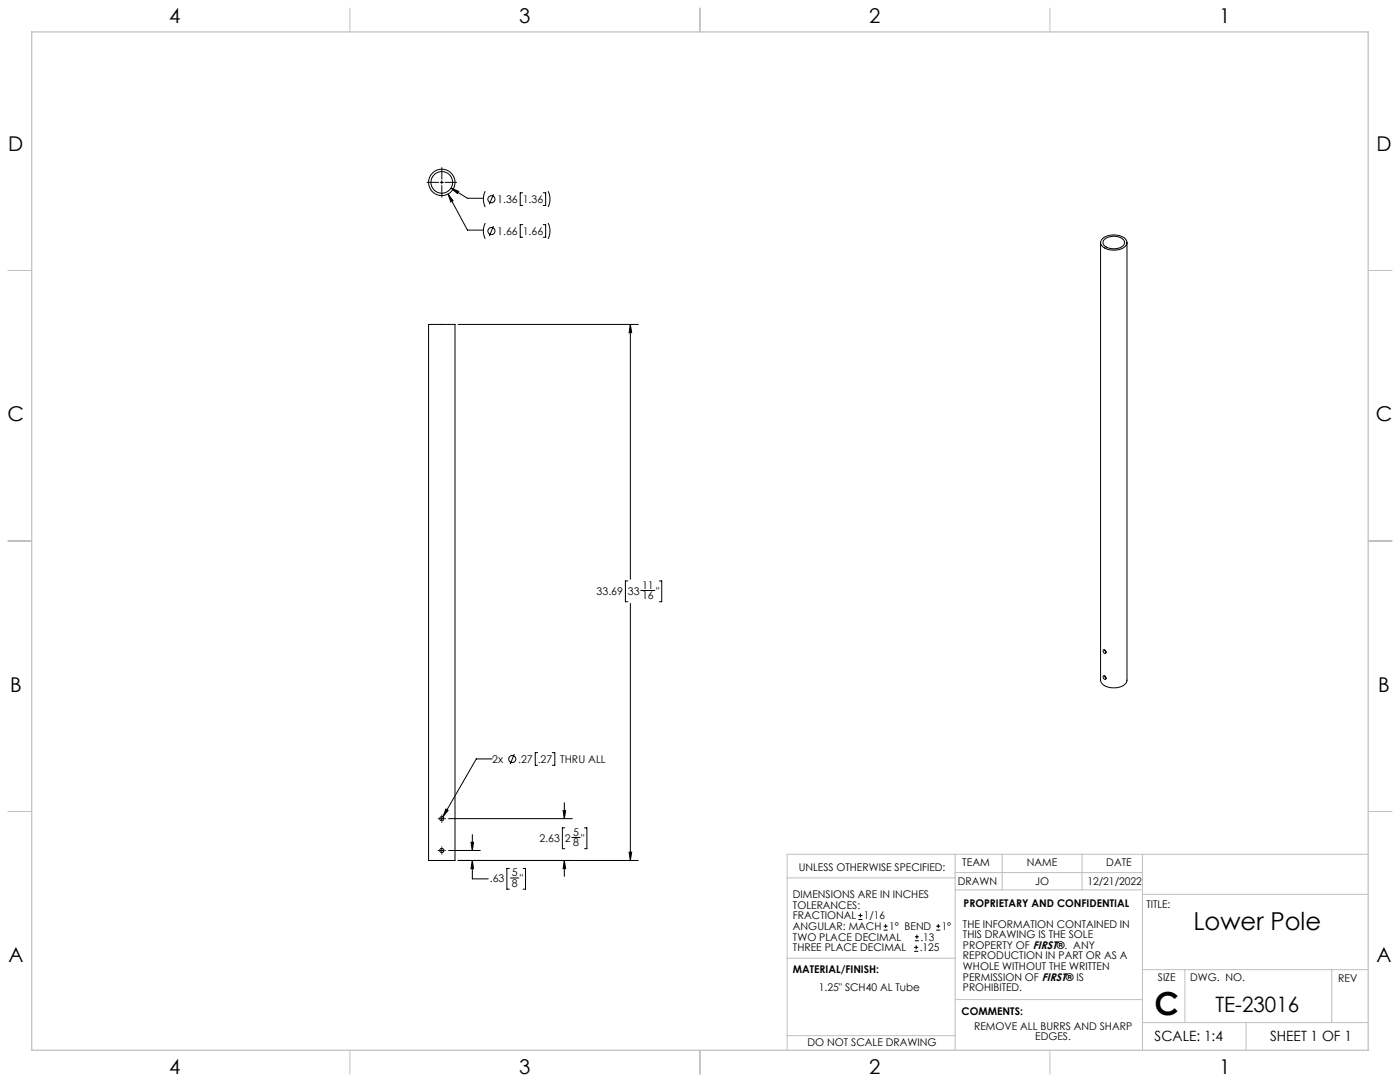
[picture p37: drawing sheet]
<svg xmlns="http://www.w3.org/2000/svg" width="559mm" height="432mm" viewBox="0 0 559 432" stroke-linecap="round" stroke-linejoin="round" font-family="sans-serif">
<defs><g id="words">
<text font-size="12.7" x="460.9" y="405.2">C</text>
<text font-size="9.9" x="476.3" y="371.2">Lower Pole</text>
<text font-size="8.5" x="485.1" y="404">TE-23016</text>
<g font-size="8.1">
<text x="67.6" y="9.3">4</text>
<text x="207.3" y="9.3">3</text>
<text x="347" y="9.3">2</text>
<text x="486.7" y="9.3">1</text>
<text x="3.3" y="60.1">D</text>
<text x="549.4" y="60.1">D</text>
<text x="3" y="168">C</text>
<text x="549.1" y="168">C</text>
<text x="4" y="276">B</text>
<text x="550.1" y="276">B</text>
<text x="3.3" y="383.9">A</text>
<text x="549.4" y="383.9">A</text>
<text x="67.6" y="428.4">4</text>
<text x="207.3" y="428.4">3</text>
<text x="347" y="428.4">2</text>
<text x="486.7" y="428.4">1</text>
</g>
<g font-size="5.6">
<text x="460.9" y="415.2">SCALE: 1:4</text>
<text x="507" y="415.2">SHEET 1 OF 1</text>
</g>
<g font-size="4.2">
<text x="198.5" y="81">1.36</text>
<text x="208.6" y="81">1.36</text>
<text x="198.5" y="93.7">1.66</text>
<text x="208.6" y="93.7">1.66</text>
<text x="238.1" y="237.3">33.69</text>
<text x="250.6" y="237.3">33</text>
<text x="256.2" y="235">11</text>
<text x="256.2" y="239.2">16</text>
<text x="261.9" y="237.3">&quot;</text>
<text x="196.5" y="304.5">2x</text>
<text x="206.8" y="304.5">.27</text>
<text x="214.6" y="304.5">.27</text>
<text x="223.6" y="304.5">THRU ALL</text>
<text x="215.3" y="335.9">2.63</text>
<text x="225.4" y="335.9">2</text>
<text x="228.7" y="333.6">5</text>
<text x="232" y="335.9">&quot;</text>
<text x="228.7" y="337.8">8</text>
<text x="318.8" y="347.7">UNLESS OTHERWISE SPECIFIED:</text>
<text x="384.1" y="345.5">TEAM</text>
<text x="409.9" y="345.7">NAME</text>
<text x="441.6" y="345.7">DATE</text>
<text x="195.5" y="352.1">.63</text>
<text x="204.2" y="349.7">5</text>
<text x="204.2" y="353.9">8</text>
<text x="207.5" y="352.1">&quot;</text>
<text x="382.3" y="353.3">DRAWN</text>
<text x="413.2" y="353.3">JO</text>
<text x="434" y="353.3">12/21/2022</text>
<text x="316.5" y="358.5">DIMENSIONS ARE IN INCHES</text>
<text x="316.5" y="362.7">TOLERANCES:</text>
<text x="384.6" y="361.9">PROPRIETARY AND CONFIDENTIAL</text>
<text x="457.6" y="362.3">TITLE:</text>
<text x="316.5" y="371.2">ANGULAR: MACH</text>
<text x="316.5" y="366.9">FRACTIONAL</text>
<text x="344.8" y="366.9">1/16</text>
<text x="354.9" y="371.2">1° BEND</text>
<text x="375.9" y="371.2">1°</text>
<text x="384.4" y="370.2">THE INFORMATION CONTAINED IN</text>
<text x="316.5" y="375.4">TWO PLACE DECIMAL</text>
<text x="367.4" y="375.4">.13</text>
<text x="384.4" y="374.4">THIS DRAWING IS THE SOLE</text>
<text x="316.5" y="379.6">THREE PLACE DECIMAL</text>
<text x="367.1" y="379.6">.125</text>
<text x="384.4" y="378.6">PROPERTY OF FIRST®. ANY</text>
<text x="384.4" y="382.9">REPRODUCTION IN PART OR AS A</text>
<text x="316.5" y="388.4">MATERIAL/FINISH:</text>
<text x="384.4" y="387.1">WHOLE WITHOUT THE WRITTEN</text>
<text x="326.8" y="395.6">1.25&quot; SCH40 AL Tube</text>
<text x="384.4" y="391.3">PERMISSION OF FIRST® IS</text>
<text x="384.4" y="395.6">PROHIBITED.</text>
<text x="462.2" y="391.3">SIZE</text>
<text x="475.1" y="391.3">DWG. NO.</text>
<text x="534.1" y="391.8">REV</text>
<text x="383.8" y="405.1">COMMENTS:</text>
<text x="388.8" y="410.9">REMOVE ALL BURRS AND SHARP</text>
<text x="322.3" y="417.6">DO NOT SCALE DRAWING</text>
<text x="413.2" y="415.2">EDGES.</text>
</g>
</g></defs>
<g fill="none" stroke="#c0c0c0" stroke-width=".4">
<path d="M139.7 3.2v9.5M279.4 3.2v9.5M419.1 3.2v9.5M3.1 107.9h9.6M546.1 107.9h9.5M3.1 215.9h9.6M546.1 215.9h9.5M3.1 323.8h9.6M546.1 323.8h9.5M314.2 350.3h67M381.2 340.9v78.2M381.2 355.1h74.8"/>
<path d="M381.2 348.2h74.8M400 340.9v14.2M431.9 340.9v14.2M456 340.9v78.2M456 356.9h90.1M546.1 340.9h-231.9v78.2M314.2 382.4h67.2M381.2 398.9h74.8M456 387h90.1M472.9 387v21.1M531.6 387v21.1M139.7 419.1v9.6"/>
<path d="M279.4 419.1v9.6M314.2 413.3h67M419.1 419.1v9.6M456 408.1h90.1M497.4 408.1v11"/>
</g>
<path d="M12.7 12.7h533.4v406.4h-533.4z" fill="none" stroke="#c0c0c0" stroke-width=".5"/>
<g fill="none" stroke="#000" stroke-width=".4">
<path d="M170.4 72.8h4.7M175.5 78h.1M175.7 72.8h1.3M176.4 66.9v4.6M176.4 72.1v1.3M176.4 74v4.7M177.6 72.8h4.6M178.8 77.4l2 2.7-.8 .5zM178.8 77.4l7.8 14.4h6.3M180 75.1l6.6 4h6.3M180 75.1l3.1 1.3-.5 .8zM193.7 76.3a7.1 7.1 0 0 0 0 6.3"/>
<path d="M197 77.5l-1.7 4M208.6 76.9h-1v5.1h1M216.8 76.9h1v5.1h-1M218.8 76.3a7.1 7.1 0 0 1 0 6.3M193.7 89a7.1 7.1 0 0 0 0 6.3M197 90.2l-1.7 4M208.6 89.6h-1v5.1h1M216.8 89.6h1v5.1h-1M218.8 89a7.1 7.1 0 0 1 0 6.3M439.3 96.8v174.7a4.7 4.7 0 0 0 5.3 3 4.6 4.6 0 0 0 5.2-3v-174.7M440 95.3a7 7 0 0 1 9.7 .7 2.74 2.74 0 0 1-2.5 3.4 6.8 6.8 0 0 1-7.7-1.8l-.2-1.2zM440.8 95.6a5.7 5.7 0 0 1 8 .7 2.57 2.57 0 0 1-2.7 2.8 5.2 5.2 0 0 1-5.8-1.8v-1z"/>
<path d="M171.1 129.5h10.5v213.9h-10.5zM182.9 129.5h71.9M251.6 129.5l.5 3.3h-1zM251.6 129.5v101.7M250.6 231.8h-1v8.3h1M255.8 235.7h5.6M263.2 231.8h.9v8.3h-.9M251.6 240.8v102.6M440.4 259.3a.79 .79 0 0 1 .9 .5 .79 .79 0 0 1-.3 1l-.7-.8zM441 259.4l.5 .9M440.4 269.7a.79 .79 0 0 1 .9 .5 .79 .79 0 0 1-.3 .9l-.7-.7zM441 269.8l.5 .9"/>
<path d="M441.1 269.9l-.1 .2M196.5 302.9h-6.4l-13.3 23.1M205.3 300.9l-1.6 4M214.6 300.4h-1v5h1M220.5 300.4h.9v5h-.9M174.9 326.7h.2M174.9 339.4h.2M175.7 326.7h1.3M175.7 339.4h1.3M176.4 325.2v.2M176.4 326.1v1.2M176.4 328v.2"/>
<path d="M176.4 337.9v.2M176.4 338.8v1.2M177.6 326.7h.2M177.6 339.4h.2M178 322.9l.9 .5-2.1 2.6zM179.1 326.7h49.3M179.1 339.4h12.6M188 336.1h1l-.5 3.3zM188.5 333.1v6.3M224.8 323.4h1l-.6 3.3zM225.2 320.4v6.3M225.4 330.4h-.9v8.3h.9"/>
<path d="M228.2 334.2h3.3M233.3 330.4h.9v8.3h-.9M176.4 340.7v.2M182.9 343.4h71.9M188.5 343.4l.5 3.3h-1zM188.5 343.4v7.3h6.4M203.3 346.6h-1v8.3h1M203.8 350.4h3.2M208.8 346.6h1v8.3h-1M225.2 343.4l.6 3.3h-1zM225.2 343.4v6.3M251.1 340.1h1l-.5 3.3z"/>
<path d="M342.6 367h1.6M342.6 365.4h1.6M343.4 364.6v1.5M352.7 371.2h1.6M352.7 369.6h1.6M353.5 368.8v1.6M364.9 379.7h1.6M364.9 378.1h1.6M365.2 375.4h1.6M365.2 373.8h1.6M365.7 377.3v1.5M366 373v1.6"/>
<path d="M373.7 371.2h1.6M373.7 369.6h1.6M374.5 368.8v1.6"/>
<circle cx="176.3" cy="72.8" r="5.3"/>
<circle cx="176.3" cy="72.8" r="4.3"/>
<circle cx="196.1" cy="79.5" r="1.42"/>
<circle cx="196.1" cy="92.2" r="1.42"/>
<circle cx="204.5" cy="302.9" r="1.42"/>
<circle cx="176.3" cy="339.4" r=".84"/>
<circle cx="176.3" cy="326.7" r=".84"/>
</g>
<path d="M251.1 340.1h1l-.5 3.3zM251.6 129.5l.5 3.3h-1zM188 336.1h1l-.5 3.3zM188.5 343.4l.5 3.3h-1zM225.2 343.4l.6 3.3h-1zM224.8 323.4h1l-.6 3.3zM178 322.9l-1.2 3.1 2.1-2.6zM178.8 77.4l1.2 3.2 .8-.5zM180 75.1l2.6 2.1 .5-.8z" fill="#000"/>
<use href="#words"/>
</svg>
